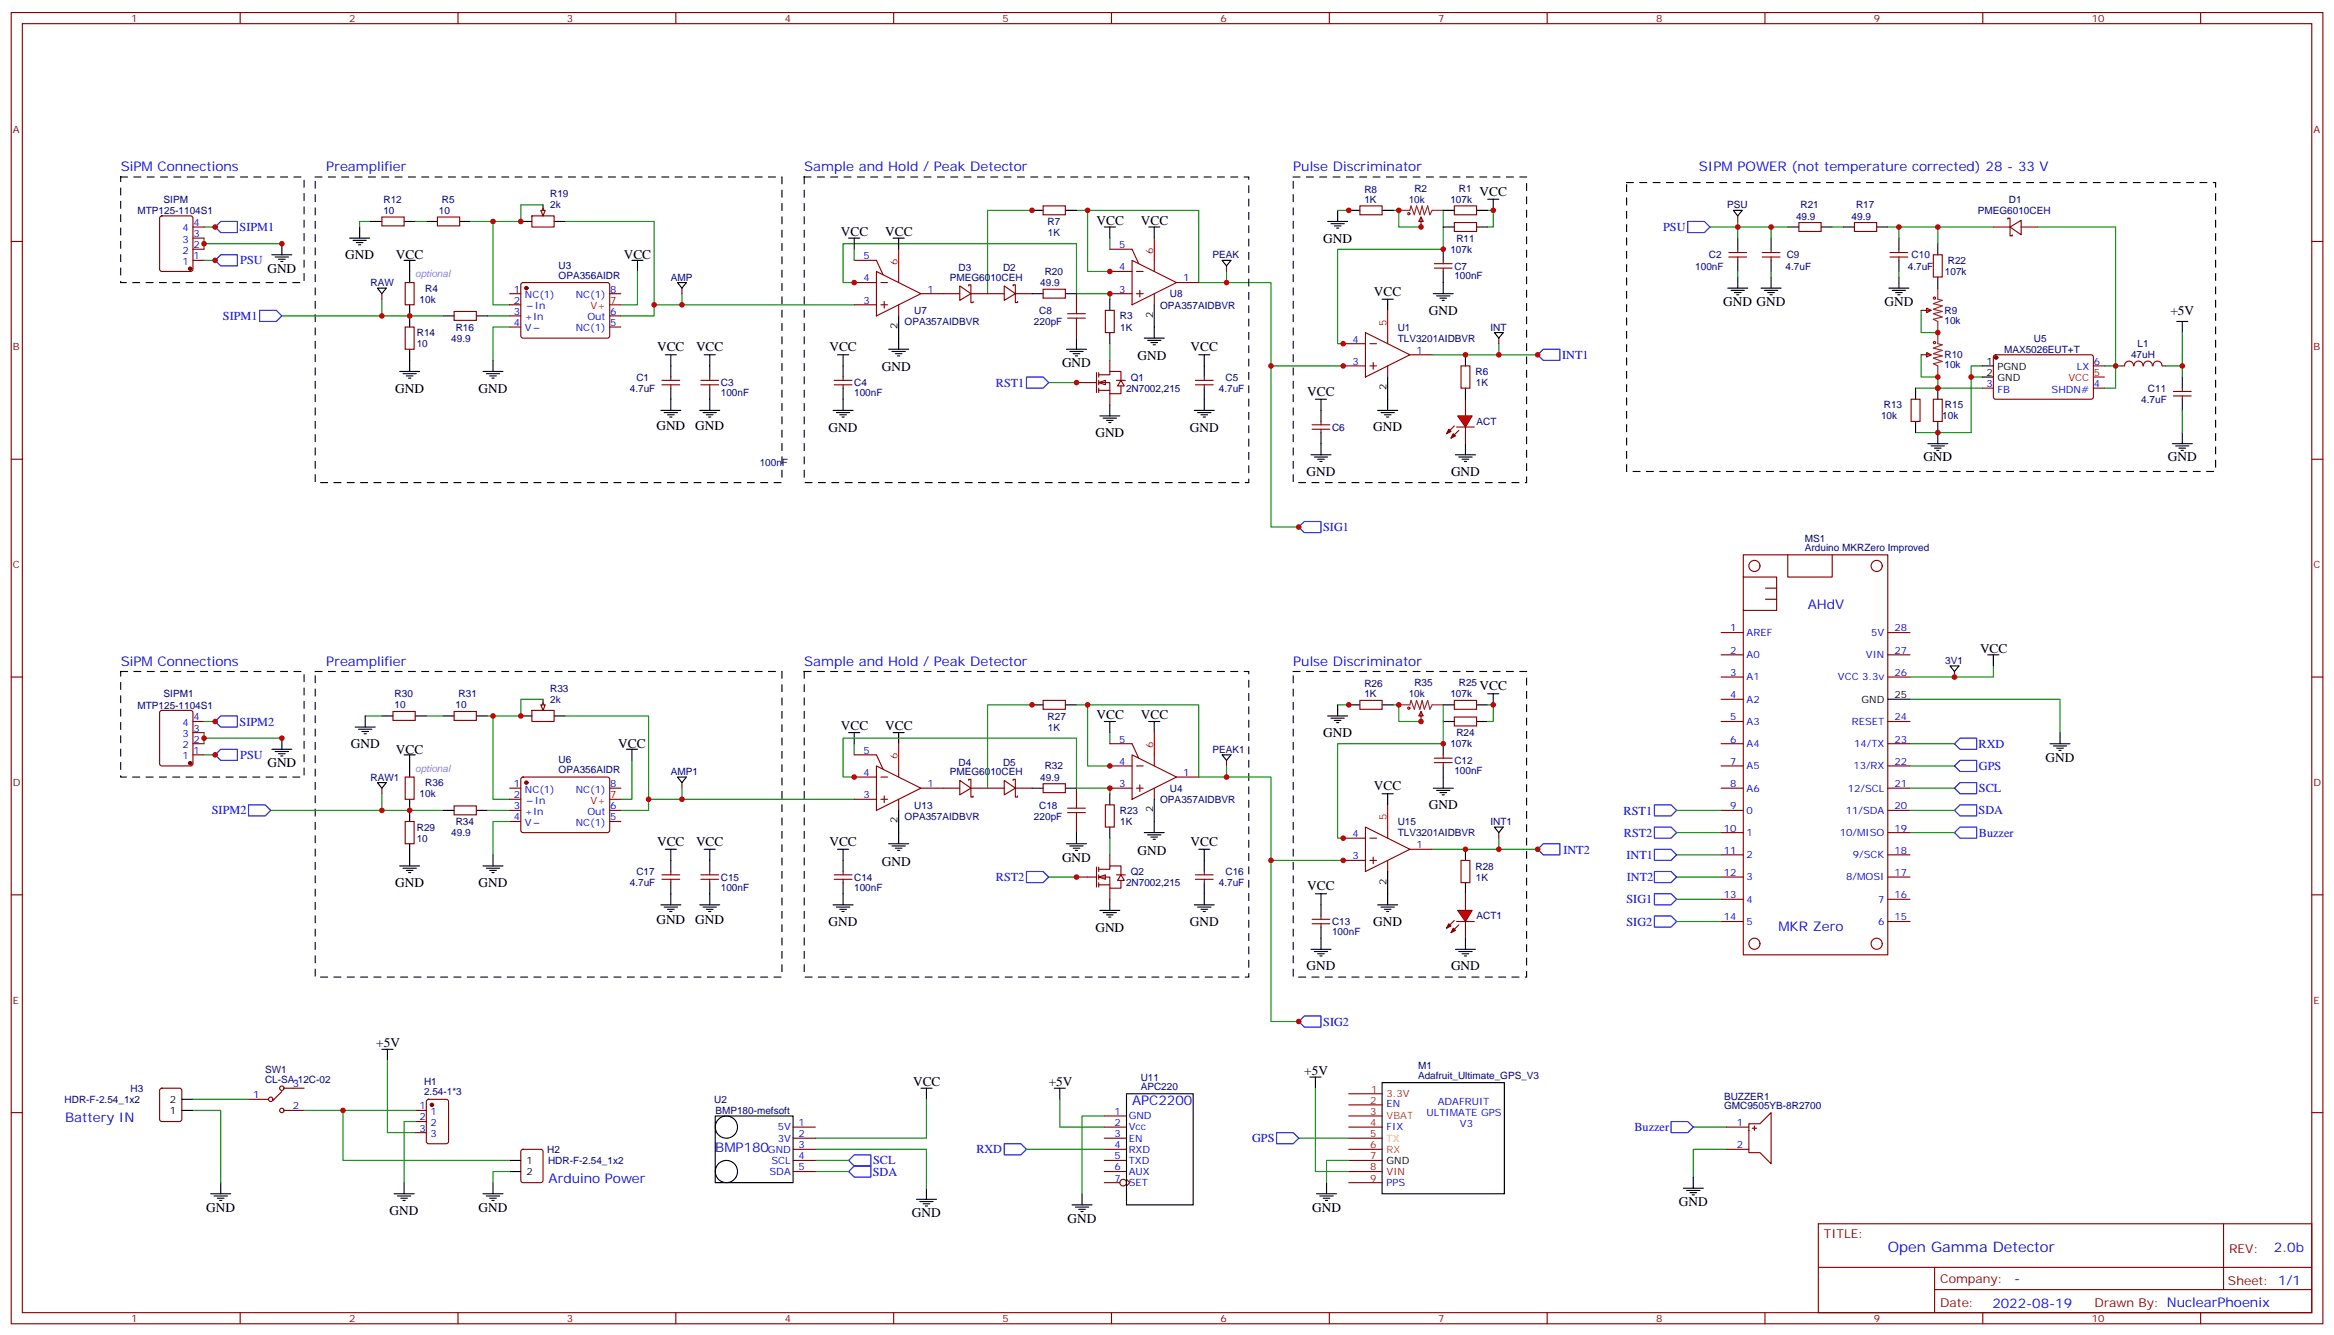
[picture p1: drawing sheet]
<svg xmlns="http://www.w3.org/2000/svg" width="741mm" height="424mm" viewBox="0 0 741 424" stroke-linecap="round" stroke-linejoin="round" font-family="sans-serif">
<defs><g id="words">
<text font-size="4.6" fill="#00f" x="599.3" y="397.5">Open Gamma Detector</text>
<g font-size="4.2" fill="#00f">
<text x="38.3" y="54.4">SiPM Connections</text>
<text x="103.6" y="54.4">Preamplifier</text>
<text x="255.3" y="54.4">Sample and Hold / Peak Detector</text>
<text x="410.5" y="54.4">Pulse Discriminator</text>
<text x="539.3" y="54.4">SIPM POWER (not temperature corrected) 28 - 33 V</text>
<text x="573.8" y="193.4">AHdV</text>
<text x="38.3" y="211.4">SiPM Connections</text>
<text x="103.6" y="211.4">Preamplifier</text>
<text x="255.3" y="211.4">Sample and Hold / Peak Detector</text>
<text x="410.5" y="211.4">Pulse Discriminator</text>
<text x="564.5" y="295.7">MKR Zero</text>
<text x="359.3" y="350.8">APC2200</text>
<text x="20.7" y="356.1">Battery IN</text>
<text x="227" y="365.6">BMP180</text>
<text x="174.1" y="375.5">Arduino Power</text>
<text x="721.8" y="397.3">2.0b</text>
<text x="639.4" y="407.3">-</text>
<text x="632.4" y="415.1">2022-08-19</text>
</g>
<g font-size="4.2">
<text x="469.6" y="62.2">VCC</text>
<text x="348.1" y="71.4">VCC</text>
<text x="362.2" y="71.4">VCC</text>
<text x="266.9" y="74.9">VCC</text>
<text x="281" y="74.9">VCC</text>
<text x="420" y="77">GND</text>
<text x="109.6" y="82.3">GND</text>
<text x="125.7" y="82.3">VCC</text>
<text x="198" y="82.3">VCC</text>
<text x="84.9" y="86.5">GND</text>
<text x="436.1" y="93.8">VCC</text>
<text x="453.5" y="99.9">GND</text>
<text x="547" y="97.1">GND GND</text>
<text x="598.2" y="97.1">GND</text>
<text x="688.9" y="100">+5V</text>
<text x="208.6" y="111.6">VCC</text>
<text x="220.9" y="111.6">VCC</text>
<text x="263.3" y="111.6">VCC</text>
<text x="377.9" y="111.5">VCC</text>
<text x="280" y="117.9">GND</text>
<text x="337.1" y="116.5">GND</text>
<text x="361.1" y="114.4">GND</text>
<text x="125.4" y="124.6">GND</text>
<text x="151.9" y="124.6">GND</text>
<text x="415" y="125.7">VCC</text>
<text x="208.4" y="136.4">GND</text>
<text x="220.7" y="136.4">GND</text>
<text x="263" y="137">GND</text>
<text x="377.7" y="137">GND</text>
<text x="435.9" y="137">GND</text>
<text x="347.7" y="138.7">GND</text>
<text x="610.5" y="146.5">GND</text>
<text x="688.1" y="146.5">GND</text>
<text x="414.7" y="151.1">GND</text>
<text x="460.6" y="151.1">GND</text>
<text x="628.5" y="207.2">VCC</text>
<text x="469.6" y="219.1">VCC</text>
<text x="266.9" y="231.9">VCC</text>
<text x="281" y="231.9">VCC</text>
<text x="348.1" y="228.4">VCC</text>
<text x="362.2" y="228.4">VCC</text>
<text x="420" y="234">GND</text>
<text x="111.3" y="237.5">GND</text>
<text x="125.7" y="239.3">VCC</text>
<text x="196.2" y="237.5">VCC</text>
<text x="84.9" y="243.5">GND</text>
<text x="649.3" y="241.8">GND</text>
<text x="436.1" y="250.8">VCC</text>
<text x="453.5" y="256.9">GND</text>
<text x="208.6" y="268.5">VCC</text>
<text x="220.9" y="268.6">VCC</text>
<text x="263.3" y="268.6">VCC</text>
<text x="377.9" y="268.4">VCC</text>
<text x="280" y="274.9">GND</text>
<text x="337.1" y="273.5">GND</text>
<text x="361.1" y="271.4">GND</text>
<text x="125.4" y="281.6">GND</text>
<text x="151.9" y="281.6">GND</text>
<text x="415" y="282.6">VCC</text>
<text x="208.4" y="293.3">GND</text>
<text x="220.7" y="293.4">GND</text>
<text x="263" y="294">GND</text>
<text x="377.7" y="294">GND</text>
<text x="435.9" y="294">GND</text>
<text x="347.7" y="295.7">GND</text>
<text x="414.7" y="308.1">GND</text>
<text x="460.6" y="308.1">GND</text>
<text x="119.5" y="332.4">+5V</text>
<text x="414" y="341.2">+5V</text>
<text x="289.8" y="344.8">VCC</text>
<text x="332.9" y="344.8">+5V</text>
<text x="532.9" y="382.9">GND</text>
<text x="65.5" y="384.6">GND</text>
<text x="123.7" y="385.7">GND</text>
<text x="151.9" y="384.6">GND</text>
<text x="289.5" y="386.4">GND</text>
<text x="338.9" y="388.2">GND</text>
<text x="416.5" y="384.6">GND</text>
</g>
<g font-size="3.9" fill="#00f">
<text x="76.1" y="73.3">SIPM1</text>
<text x="527.9" y="73.3">PSU</text>
<text x="76.3" y="84">PSU</text>
<text x="70.8" y="101.5">SIPM1</text>
<text x="495.9" y="113.9">INT1</text>
<text x="316.1" y="122.7">RST1</text>
<text x="420" y="168.7">SIG1</text>
<text x="76.1" y="230.5">SIPM2</text>
<text x="628.1" y="237.5">RXD</text>
<text x="76.3" y="240.9">PSU</text>
<text x="628.2" y="244.4">GPS</text>
<text x="628.2" y="251.5">SCL</text>
<text x="67.2" y="258.5">SIPM2</text>
<text x="515.4" y="258.6">RST1</text>
<text x="628.1" y="258.6">SDA</text>
<text x="515.5" y="265.7">RST2</text>
<text x="628.2" y="265.6">Buzzer</text>
<text x="496.2" y="271">INT2</text>
<text x="516.3" y="272.7">INT1</text>
<text x="316.1" y="279.7">RST2</text>
<text x="516.4" y="279.8">INT2</text>
<text x="516.3" y="286.8">SIG1</text>
<text x="516.3" y="293.8">SIG2</text>
<text x="420" y="325.7">SIG2</text>
<text x="518.8" y="359">Buzzer</text>
<text x="397.4" y="362.6">GPS</text>
<text x="277.1" y="369.7">SCL</text>
<text x="309.9" y="366.1">RXD</text>
<text x="277" y="373.2">SDA</text>
</g>
<g font-size="3.9" fill="#800">
<text x="578.9" y="393.1">TITLE:</text>
<text x="707.6" y="397.8">REV:</text>
<text x="615.9" y="407.3">Company:</text>
<text x="707.2" y="407.9">Sheet: 1/1</text>
<text x="615.9" y="415">Date:</text>
<text x="664.9" y="415.1">Drawn By: NuclearPhoenix</text>
</g>
<g font-size="3.2" fill="#800">
<text x="41.7" y="7">1</text>
<text x="110.8" y="7">2</text>
<text x="180" y="7">3</text>
<text x="249.1" y="7">4</text>
<text x="318.2" y="7">5</text>
<text x="387.4" y="7">6</text>
<text x="456.5" y="7">7</text>
<text x="525.7" y="7">8</text>
<text x="594.8" y="7">9</text>
<text x="664" y="7">10</text>
<text x="4.1" y="42.1">A</text>
<text x="734.3" y="42.1">A</text>
<text x="4.1" y="111.2">B</text>
<text x="734.3" y="111.2">B</text>
<text x="4.1" y="180.4">C</text>
<text x="734.3" y="180.4">C</text>
<text x="4.1" y="249.5">D</text>
<text x="734.3" y="249.5">D</text>
<text x="4.1" y="318.7">E</text>
<text x="734.3" y="318.7">E</text>
<text x="41.7" y="419.7">1</text>
<text x="110.8" y="419.7">2</text>
<text x="180" y="419.7">3</text>
<text x="249.1" y="419.7">4</text>
<text x="318.2" y="419.7">5</text>
<text x="387.4" y="419.7">6</text>
<text x="456.5" y="419.7">7</text>
<text x="525.7" y="419.7">8</text>
<text x="594.8" y="419.7">9</text>
<text x="664" y="419.7">10</text>
</g>
<g font-size="3.2" fill="#000080">
<text x="51.9" y="64.4">SIPM</text>
<text x="121.7" y="64.4">R12</text>
<text x="140.3" y="64.4">R5</text>
<text x="174.6" y="62.6">R19</text>
<text x="433.1" y="64.3">1K</text>
<text x="433.1" y="61.2">R8</text>
<text x="447.2" y="64.4">10k</text>
<text x="449" y="60.8">R2</text>
<text x="460.4" y="64.4">107k</text>
<text x="463.1" y="60.9">R1</text>
<text x="637.7" y="64.4">D1</text>
<text x="43.6" y="68">MTP125-1104S1</text>
<text x="121.7" y="67.9">10</text>
<text x="139.3" y="67.9">10</text>
<text x="174.7" y="66.1">2k</text>
<text x="332.5" y="71.5">R7</text>
<text x="548.2" y="66.2">PSU</text>
<text x="570.1" y="69.7">49.9</text>
<text x="571.5" y="66.2">R21</text>
<text x="587.7" y="69.7">49.9</text>
<text x="589.2" y="66.2">R17</text>
<text x="627.8" y="67.9">PMEG6010CEH</text>
<text x="332.6" y="75">1K</text>
<text x="462.3" y="76.7">R11</text>
<text x="384.8" y="82">PEAK</text>
<text x="460.4" y="80.3">107k</text>
<text x="542.4" y="82">C2</text>
<text x="567.1" y="82">C9</text>
<text x="606.8" y="82.1">C10</text>
<text x="618.3" y="83.8">R22</text>
<text x="177.3" y="88.5">OPA356AIDR</text>
<text x="177.3" y="85.3">U3</text>
<text x="212.9" y="89.1">AMP</text>
<text x="301.5" y="89.1">PMEG6010CEH</text>
<text x="304.3" y="86.1">D3</text>
<text x="318.4" y="86.1">D2</text>
<text x="331.6" y="87.3">R20</text>
<text x="461.6" y="88.7">100nF</text>
<text x="461.6" y="85.6">C7</text>
<text x="538.1" y="85.6">100nF</text>
<text x="566.8" y="85.6">4.7uF</text>
<text x="605.6" y="85.6">4.7uF</text>
<text x="617.4" y="87.3">107k</text>
<text x="117.6" y="90.9">RAW</text>
<text x="135" y="92.6">R4</text>
<text x="330.2" y="90.8">49.9</text>
<text x="371.3" y="94.4">U8</text>
<text x="133.2" y="96.1">10k</text>
<text x="290.2" y="99.7">U7</text>
<text x="329.9" y="99.7">C8</text>
<text x="355.5" y="101.4">R3</text>
<text x="368.3" y="97.9">OPA357AIDBVR</text>
<text x="617.2" y="99.7">R9</text>
<text x="132.3" y="106.8">R14</text>
<text x="144.7" y="105">R16</text>
<text x="287.1" y="103.2">OPA357AIDBVR</text>
<text x="328.2" y="103.2">220pF</text>
<text x="355.6" y="104.9">1K</text>
<text x="443.7" y="105">U1</text>
<text x="473.1" y="105">INT</text>
<text x="617.2" y="102.9">10k</text>
<text x="132.3" y="110.3">10</text>
<text x="143.2" y="108.5">49.9</text>
<text x="443.7" y="108.5">TLV3201AIDBVR</text>
<text x="617.2" y="113.8">R10</text>
<text x="636.1" y="112">MAX5026EUT+T</text>
<text x="645.6" y="108.5">U5</text>
<text x="676.4" y="113.8">47uH</text>
<text x="678.5" y="110.2">L1</text>
<text x="468.4" y="119.1">R6</text>
<text x="617.2" y="117">10k</text>
<text x="199.9" y="124.3">4.7uF</text>
<text x="202" y="120.8">C1</text>
<text x="228.8" y="125.8">100nF</text>
<text x="228.8" y="122.6">C3</text>
<text x="271.1" y="125.8">100nF</text>
<text x="271.1" y="122.6">C4</text>
<text x="357.4" y="124.4">2N7002,215</text>
<text x="358.9" y="120.8">Q1</text>
<text x="386.9" y="124.3">4.7uF</text>
<text x="389" y="120.8">C5</text>
<text x="468.5" y="122.6">1K</text>
<text x="681.8" y="124.3">C11</text>
<text x="598" y="129.6">R13</text>
<text x="617.4" y="129.6">R15</text>
<text x="679.7" y="127.9">4.7uF</text>
<text x="422.8" y="136.7">C6</text>
<text x="468.7" y="134.9">ACT</text>
<text x="597.1" y="133.2">10k</text>
<text x="616.5" y="133.2">10k</text>
<text x="241.2" y="147.9">100nF</text>
<text x="572.9" y="172.1">MS1</text>
<text x="572.9" y="175.1">Arduino MKRZero Improved</text>
<text x="617.5" y="210.8">3V1</text>
<text x="51.9" y="221.4">SIPM1</text>
<text x="125.3" y="221.4">R30</text>
<text x="145.6" y="221.4">R31</text>
<text x="174.6" y="219.6">R33</text>
<text x="433.1" y="221.3">1K</text>
<text x="433.1" y="218.2">R26</text>
<text x="447.2" y="221.4">10k</text>
<text x="449" y="217.8">R35</text>
<text x="460.4" y="221.4">107k</text>
<text x="463.1" y="217.9">R25</text>
<text x="43.6" y="224.9">MTP125-1104S1</text>
<text x="125.2" y="224.9">10</text>
<text x="144.6" y="224.9">10</text>
<text x="174.7" y="223.1">2k</text>
<text x="332.5" y="228.5">R27</text>
<text x="332.6" y="232">1K</text>
<text x="462.3" y="233.7">R24</text>
<text x="384.8" y="239">PEAK1</text>
<text x="460.4" y="237.3">107k</text>
<text x="177.3" y="245.5">OPA356AIDR</text>
<text x="177.3" y="242.3">U6</text>
<text x="304.3" y="243.1">D4</text>
<text x="318.4" y="243.1">D5</text>
<text x="331.6" y="244.3">R32</text>
<text x="461.6" y="245.7">100nF</text>
<text x="461.6" y="242.6">C12</text>
<text x="117.6" y="247.9">RAW1</text>
<text x="135" y="249.6">R36</text>
<text x="212.9" y="246.1">AMP1</text>
<text x="301.5" y="246.1">PMEG6010CEH</text>
<text x="330.2" y="247.8">49.9</text>
<text x="371.3" y="251.4">U4</text>
<text x="133.2" y="253.1">10k</text>
<text x="290.2" y="256.7">U13</text>
<text x="329.9" y="256.7">C18</text>
<text x="368.3" y="254.9">OPA357AIDBVR</text>
<text x="132.3" y="263.7">R29</text>
<text x="144.7" y="262">R34</text>
<text x="287.1" y="260.2">OPA357AIDBVR</text>
<text x="328.2" y="260.2">220pF</text>
<text x="355.5" y="258.4">R23</text>
<text x="355.6" y="261.9">1K</text>
<text x="443.7" y="262">U15</text>
<text x="473.1" y="262">INT1</text>
<text x="132.3" y="267.3">10</text>
<text x="143.2" y="265.5">49.9</text>
<text x="443.7" y="265.5">TLV3201AIDBVR</text>
<text x="199.9" y="281.3">4.7uF</text>
<text x="202" y="277.8">C17</text>
<text x="228.8" y="279.6">C15</text>
<text x="271.1" y="279.6">C14</text>
<text x="357.4" y="281.4">2N7002,215</text>
<text x="358.9" y="277.8">Q2</text>
<text x="386.9" y="281.3">4.7uF</text>
<text x="389" y="277.8">C16</text>
<text x="468.4" y="276.1">R28</text>
<text x="468.5" y="279.6">1K</text>
<text x="228.8" y="282.7">100nF</text>
<text x="271.1" y="282.7">100nF</text>
<text x="422.8" y="293.7">C13</text>
<text x="468.7" y="291.9">ACT1</text>
<text x="422.8" y="296.9">100nF</text>
<text x="84.1" y="340.5">SW1</text>
<text x="450.1" y="339.4">M1</text>
<text x="41.4" y="346.7">H3</text>
<text x="84.1" y="343.7">CL-SA-12C-02</text>
<text x="134.6" y="347.7">2.54-1*3</text>
<text x="134.6" y="344.5">H1</text>
<text x="362.1" y="346.2">APC220</text>
<text x="362.1" y="343.1">U11</text>
<text x="450.1" y="342.4">Adafruit_Ultimate_GPS_V3</text>
<text x="20.5" y="350.3">HDR-F-2.54_1x2</text>
<text x="226.7" y="350.1">U2</text>
<text x="227.1" y="353.7">BMP180-mefsoft</text>
<text x="547.3" y="352.2">GMC9505YB-8R2700</text>
<text x="547.3" y="349.2">BUZZER1</text>
<text x="173.7" y="366.1">H2</text>
<text x="174" y="369.7">HDR-F-2.54_1x2</text>
</g>
<g font-size="3.2" fill="#00f">
<text x="61.4" y="71.7">4</text>
<text x="57.9" y="77">3</text>
<text x="57.9" y="73.5">4</text>
<text x="61.4" y="75.2">3</text>
<text x="57.9" y="80.5">2</text>
<text x="61.4" y="82.3">1</text>
<text x="61.4" y="78.8">2</text>
<text x="274.1" y="82.3">5</text>
<text x="355.2" y="78.8">5</text>
<text x="57.9" y="84.1">1</text>
<text x="274.1" y="89.4">4</text>
<text x="355.2" y="85.8">4</text>
<text x="375.6" y="89.4">1</text>
<text x="163.1" y="92.9">1</text>
<text x="166.6" y="94.7">NC(1)</text>
<text x="182.7" y="94.7">NC(1)</text>
<text x="193.7" y="92.9">8</text>
<text x="294.4" y="92.9">1</text>
<text x="355.2" y="92.9">3</text>
<text x="163.1" y="96.4">2</text>
<text x="163.1" y="99.9">3</text>
<text x="166.6" y="101.7">+In</text>
<text x="169.8" y="98.2">In</text>
<text x="186.5" y="101.7">Out</text>
<text x="193.7" y="99.9">6</text>
<text x="274.1" y="96.4">3</text>
<text x="163.1" y="103.5">4</text>
<text x="166.6" y="105.2">V</text>
<text x="182.7" y="105.2">NC(1)</text>
<text x="193.7" y="103.5">5</text>
<text x="429.3" y="108.8">4</text>
<text x="449.7" y="112.3">1</text>
<text x="429.3" y="115.8">3</text>
<text x="659.2" y="117.6">LX</text>
<text x="664.7" y="115.8">6</text>
<text x="630.5" y="122.9">3</text>
<text x="634" y="124.6">FB</text>
<text x="651.2" y="124.6">SHDN#</text>
<text x="664.7" y="122.9">4</text>
<text x="549.2" y="200.5">1</text>
<text x="554.4" y="201.9">AREF</text>
<text x="594" y="201.9">5V</text>
<text x="601.3" y="200.5">28</text>
<text x="549.2" y="207.5">2</text>
<text x="554.4" y="209">A0</text>
<text x="592.3" y="209">VIN</text>
<text x="601.3" y="207.5">27</text>
<text x="549.2" y="214.6">3</text>
<text x="601.3" y="214.6">26</text>
<text x="549.2" y="221.7">4</text>
<text x="554.4" y="216">A1</text>
<text x="583.4" y="216">VCC 3.3v</text>
<text x="554.4" y="223.1">A2</text>
<text x="57.9" y="234">3</text>
<text x="57.9" y="230.5">4</text>
<text x="61.4" y="232.2">3</text>
<text x="61.4" y="228.7">4</text>
<text x="549.2" y="228.7">5</text>
<text x="554.4" y="230.1">A3</text>
<text x="587.8" y="230.1">RESET</text>
<text x="601.3" y="228.7">24</text>
<text x="57.9" y="237.5">2</text>
<text x="61.4" y="239.3">1</text>
<text x="61.4" y="235.8">2</text>
<text x="274.1" y="239.3">5</text>
<text x="355.2" y="235.8">5</text>
<text x="549.2" y="235.8">6</text>
<text x="554.4" y="237.2">A4</text>
<text x="588.6" y="237.2">14/TX</text>
<text x="601.3" y="235.8">23</text>
<text x="57.9" y="241.1">1</text>
<text x="355.2" y="242.8">4</text>
<text x="549.2" y="242.8">7</text>
<text x="554.4" y="244.2">A5</text>
<text x="588.3" y="244.2">13/RX</text>
<text x="601.3" y="242.8">22</text>
<text x="163.1" y="249.9">1</text>
<text x="166.6" y="251.6">NC(1)</text>
<text x="182.7" y="251.6">NC(1)</text>
<text x="193.7" y="249.9">8</text>
<text x="274.1" y="246.3">4</text>
<text x="294.4" y="249.9">1</text>
<text x="355.2" y="249.9">3</text>
<text x="375.6" y="246.3">1</text>
<text x="549.2" y="249.9">8</text>
<text x="554.4" y="251.3">A6</text>
<text x="586.5" y="251.3">12/SCL</text>
<text x="601.3" y="249.9">21</text>
<text x="163.1" y="253.4">2</text>
<text x="163.1" y="256.9">3</text>
<text x="169.8" y="255.2">In</text>
<text x="193.7" y="256.9">6</text>
<text x="274.1" y="253.4">3</text>
<text x="549.2" y="256.9">9</text>
<text x="601.3" y="256.9">20</text>
<text x="163.1" y="260.5">4</text>
<text x="166.6" y="258.7">+In</text>
<text x="166.6" y="262.2">V</text>
<text x="182.7" y="262.2">NC(1)</text>
<text x="186.5" y="258.7">Out</text>
<text x="193.7" y="260.5">5</text>
<text x="547.2" y="264">10</text>
<text x="554.4" y="258.3">0</text>
<text x="585.9" y="258.3">11/SDA</text>
<text x="601.3" y="264">19</text>
<text x="429.3" y="265.7">4</text>
<text x="449.7" y="269.3">1</text>
<text x="554.4" y="265.4">1</text>
<text x="584" y="265.4">10/MISO</text>
<text x="429.3" y="272.8">3</text>
<text x="547.2" y="271">11</text>
<text x="554.4" y="272.5">2</text>
<text x="588.1" y="272.5">9/SCK</text>
<text x="601.3" y="271">18</text>
<text x="547.2" y="278.1">12</text>
<text x="554.4" y="279.5">3</text>
<text x="586" y="279.5">8/MOSI</text>
<text x="601.3" y="278.1">17</text>
<text x="547.2" y="285.2">13</text>
<text x="554.4" y="286.6">4</text>
<text x="596.2" y="286.6">7</text>
<text x="601.3" y="285.2">16</text>
<text x="547.2" y="292.2">14</text>
<text x="554.4" y="293.6">5</text>
<text x="596.2" y="293.6">6</text>
<text x="601.3" y="292.2">15</text>
<text x="93" y="345.1">3</text>
<text x="80.4" y="348.7">1</text>
<text x="93" y="352.2">2</text>
<text x="133.1" y="352.2">1</text>
<text x="136.6" y="353.9">1</text>
<text x="353.8" y="353.9">1</text>
<text x="440.1" y="351.5">EN</text>
<text x="456.4" y="350.8">ADAFRUIT</text>
<text x="133.1" y="355.7">2</text>
<text x="133.1" y="359.2">3</text>
<text x="136.6" y="357.5">2</text>
<text x="246.9" y="358.9">5V</text>
<text x="253.5" y="357.5">1</text>
<text x="353.8" y="357.5">2</text>
<text x="358.3" y="358.9">Vcc</text>
<text x="358.3" y="355.4">GND</text>
<text x="440.1" y="358.9">FIX</text>
<text x="452.8" y="354.3">ULTIMATE GPS</text>
<text x="463.4" y="357.8">V3</text>
<text x="551.3" y="357.5">1</text>
<text x="136.6" y="361">3</text>
<text x="243.8" y="365.9">GND</text>
<text x="246.9" y="362.4">3V</text>
<text x="253.5" y="361">2</text>
<text x="253.5" y="364.5">3</text>
<text x="353.8" y="364.5">4</text>
<text x="353.8" y="361">3</text>
<text x="358.3" y="365.9">RXD</text>
<text x="358.3" y="362.4">EN</text>
<text x="551.3" y="364.5">2</text>
<text x="244.9" y="369.5">SCL</text>
<text x="253.5" y="368.1">4</text>
<text x="253.5" y="371.6">5</text>
<text x="353.8" y="371.6">6</text>
<text x="353.8" y="368.1">5</text>
<text x="358.3" y="369.5">TXD</text>
<text x="244.3" y="373">SDA</text>
<text x="353.8" y="375.1">7</text>
<text x="358.3" y="376.5">SET</text>
<text x="358.3" y="373">AUX</text>
<text x="440.1" y="376.5">PPS</text>
</g>
<g font-size="3.2" fill="#f00">
<text x="366" y="80.5" transform="rotate(-90 366 80.5)">6</text>
<text x="284.9" y="84.1" transform="rotate(-90 284.9 84.1)">6</text>
<text x="187.5" y="98.2">V+</text>
<text x="193.7" y="96.4">7</text>
<text x="440.1" y="103.5" transform="rotate(-90 440.1 103.5)">5</text>
<text x="664.7" y="119.3">5</text>
<text x="656.6" y="121.1">VCC</text>
<text x="366" y="237.5" transform="rotate(-90 366 237.5)">6</text>
<text x="284.9" y="241.1" transform="rotate(-90 284.9 241.1)">6</text>
<text x="187.5" y="255.2">V+</text>
<text x="193.7" y="253.4">7</text>
<text x="440.1" y="260.5" transform="rotate(-90 440.1 260.5)">5</text>
<text x="440.1" y="373">VIN</text>
</g>
<g font-size="3.2" fill="#f0f">
<text x="131.8" y="87.9">optional</text>
<text x="131.8" y="244.9">optional</text>
</g>
<g font-size="3.2">
<text x="366" y="100.9" transform="rotate(-90 366 100.9)">2</text>
<text x="284.9" y="104.4" transform="rotate(-90 284.9 104.4)">2</text>
<text x="630.5" y="115.8">1</text>
<text x="630.5" y="119.3">2</text>
<text x="634" y="117.6">PGND</text>
<text x="440.1" y="123.8" transform="rotate(-90 440.1 123.8)">2</text>
<text x="634" y="121.1">GND</text>
<text x="601.3" y="221.7">25</text>
<text x="590.9" y="223.1">GND</text>
<text x="366" y="257.9" transform="rotate(-90 366 257.9)">2</text>
<text x="284.9" y="261.4" transform="rotate(-90 284.9 261.4)">2</text>
<text x="440.1" y="280.8" transform="rotate(-90 440.1 280.8)">2</text>
<text x="53.9" y="353.6">1</text>
<text x="53.9" y="350.1">2</text>
<text x="167.1" y="369.5">1</text>
<text x="440.1" y="369.5">GND</text>
<text x="167.1" y="373">2</text>
</g>
<g font-size="3.2" fill="#930">
<text x="435.3" y="346.9">1</text>
<text x="434.9" y="350.4">2</text>
<text x="434.9" y="353.9">3</text>
<text x="434.9" y="357.5">4</text>
<text x="434.9" y="361">5</text>
<text x="434.9" y="364.5">6</text>
<text x="434.9" y="368.1">7</text>
<text x="434.9" y="371.6">8</text>
<text x="434.9" y="375.1">9</text>
</g>
<text font-size="3.2" fill="#c30" x="440.1" y="348.3">3.3V</text>
<text font-size="3.2" fill="#c60" x="440.1" y="355.4">VBAT</text>
<text font-size="3.2" fill="#fc0" x="440.1" y="362.4">TX</text>
<text font-size="3.2" fill="#f60" x="440.1" y="365.9">RX</text>
</g></defs>
<g fill="none" stroke="#870000" stroke-width=".35">
<path d="M3.6 4h733.7v416.3h-733.7zM7.1 7.5h726.7v409.2h-726.7zM76.2 4v3.5M145.4 4v3.5M214.5 4v3.5M283.7 4v3.5M352.8 4v3.5M422 4v3.5M491.1 4v3.5M560.2 4v3.5M629.4 4v3.5M698.5 4v3.5"/>
<path d="M3.6 76.7h3.5M551.6 68.5v1.8M733.8 76.7h3.5M121.2 93.2v1.8M216.5 91.5v1.7M299.4 93.2h5.3M304.7 90.8l3.5 2.4-3.5 2.2zM307.5 90.8v-.4h.7v5.7h.7v-.4M308.2 93.2h10.6M318.8 90.8l3.5 2.4-3.5 2.2zM321.6 90.8v-.4h.7v5.7h.7v-.4M322.3 93.2h5.3"/>
<path d="M389.3 84.4v1.8M426.4 109.1h7M426.4 116.2h7M433.4 105.6l14.1 7-14.1 7.1zM434.8 109.1h2.2M434.8 116.2h2.2M435.9 115.1v2.1M440.5 105.6v3.5M440.5 116.2v3.5M447.5 112.6h7.1M475.8 107.4v1.7M633 112.8l.4-.2 30.7 .1 .4 .6-.1 13-.6 .5-30.6-.1-.5-.7v-12.7z"/>
<path d="M664.5 116.2h3.5M629.2 123.2h3.5M664.5 123.2h3.5M3.6 145.8h3.5M733.8 145.8h3.5M3.6 214.9h3.5M733.8 214.9h3.5M3.6 284.1h3.5M733.8 284.1h3.5M3.6 353.2h3.5M733.8 353.2h3.5M577.2 388.5h156.6v28.2h-156.6z"/>
<path d="M705.8 388.5v20.9M76.2 416.7v3.6M145.4 416.7v3.6M214.5 416.7v3.6M283.7 416.7v3.6M352.8 416.7v3.6M422 416.7v3.6M491.1 416.7v3.6M560.2 416.7v3.6M577.2 402.4h156.5M614.1 409.4h119.6M614.1 402.4v14.1"/>
<path d="M629.4 416.7v3.6M698.5 416.7v3.6"/>
</g>
<path d="M38.3 56.2h58.2v33.5h-58.2zM100 56.2h148.2v97h-148.2zM255.3 56.2h141.1v97h-141.1zM410.5 56.2h74.1v97h-74.1zM516.3 58h187v91.7h-187z" fill="none" stroke="#000" stroke-width=".35" stroke-dasharray="2.1 2.1"/>
<g fill="none" stroke="#000" stroke-width=".35">
<path d="M89.5 77.4v3.5M421.4 70.3h6.4M422.5 71h4.2M423.5 71.7h2.2M424.3 72.4h.7M424.6 66.8v3.5M472.2 63.3h3.6M474 63.3v3.5M550.2 66.8h2.8l-1.4 1.7zM86.3 80.9h6.3M87.3 81.6h4.3M88.4 82.3h2.1"/>
<path d="M89.1 83h.7M119.8 91.5h2.8l-1.4 1.7zM128.3 82.7h3.5M130 82.7v3.5M200.6 82.7h3.5M202.4 82.7v3.5M215.1 89.7h2.8l-1.4 1.8zM387.9 82.7h2.8l-1.4 1.7zM438.7 95h3.5M440.5 95v3.5M559 91.5h6.4M560.1 92.2h4.2"/>
<path d="M561.1 92.9h2.1M561.8 93.6h.7M562.2 87.9v3.6M599.6 91.5h6.3M600.6 92.2h4.3M601.7 92.9h2.1M602.4 93.6h.7M602.8 87.9v3.6M126.9 117.9h6.3M127.9 118.6h4.3M129 119.3h2.1M130 114.4v3.5"/>
<path d="M153.3 117.9h6.4M154.4 118.6h4.2M155.4 119.3h2.2M156.5 114.4v3.5M211.2 112.6h3.5M212.9 112.6v3.6M223.5 112.6h3.5M225.3 112.6v3.6M265.9 112.6h3.5M267.6 112.6v3.6M282.1 110.9h6.3M283.1 111.6h4.3"/>
<path d="M284.2 112.3h2.1M284.9 113h.7M285.3 107.4v3.5M338.5 110.9h6.4M339.6 111.6h4.2M340.6 112.3h2.2M341.3 113h.8M341.7 107.4v3.5M380.5 112.6h3.5M382.3 112.6v3.6M440.5 119.7v10.6M474.3 105.6h2.9l-1.4 1.8z"/>
<path d="M629.2 116.2h3.5M629.2 119.7h3.5M129.7 120.1h.7M156.1 120.1h.7M209.8 130.3h6.3M210.8 131h4.3M211.9 131.7h2.1M212.6 132.4h.7M212.9 126.8v3.5M222.1 130.3h6.4M223.2 131h4.2M224.2 131.7h2.1"/>
<path d="M224.9 132.4h.7M225.3 126.8v3.5M264.4 130.3h6.4M265.5 131h4.2M266.6 131.7h2.1M267.3 132.4h.7M267.6 126.8v3.5M349.1 132h6.4M350.2 132.8h4.2M351.2 133.5h2.1M351.9 134.2h.7M352.3 128.5v3.5"/>
<path d="M379.1 130.3h6.3M380.2 131h4.2M381.2 131.7h2.1M381.9 132.4h.7M382.3 126.8v3.5M417.5 126.8h3.6M419.3 126.8v3.5M437.3 130.3h6.4M438.4 131h4.2M439.4 131.7h2.1M440.1 132.4h.7M615.1 137.3v3.6"/>
<path d="M692.7 137.3v3.6M416.1 144.4h6.4M417.2 145.1h4.2M418.3 145.8h2.1M419 146.5h.7M419.3 140.9v3.5M462 144.4h6.3M463.1 145.1h4.2M464.1 145.8h2.1M464.8 146.5h.7M465.2 140.9v3.5M611.9 140.9h6.4"/>
<path d="M613 141.6h4.2M614 142.3h2.2M614.8 143h.7M689.5 140.9h6.4M690.6 141.6h4.2M691.7 142.3h2.1M692.4 143h.7"/>
</g>
<g fill="none" stroke="#008700" stroke-width=".35">
<path d="M64.8 72.1h3.5M64.8 75.6v3.5M64.8 77.4h24.7M327.6 66.8h-14.1v26.4M341.7 66.8h38.8v22.9h8.8M424.6 66.8h3.5M442.2 66.8h1.8v5.3h7.1M458.1 66.8v12.3h-33.5v30h1.8M472.2 66.8h1.8v5.3h-1.8M64.8 82.7h3.5M271.1 89.7h-3.5v-12.3h74.1v15.8h10.6v1.8M271.1 96.8h-63.5v3.5h-10.5"/>
<path d="M389.3 86.2v3.5h14.1v77.6h8.9M609.8 98.5v7.1h5.3M154.7 100.3h7.1M352.3 109.1v5.3M475.8 109.1v3.5h-21.2M609.8 112.6v7.1h5.3v3.5M625.7 119.7h3.5M629.2 116.2h-3.5v21.1h-17.7M332.9 121.5h8.8M608 123.2h21.2"/>
</g>
<path d="M70.1 70.3h5.3v3.5h-5.3l-1.8-1.7zM535.7 70.3h5.3l1.8 1.8-1.8 1.7h-5.3zM68.3 82.7l1.8-1.8h5.3v3.5h-5.3zM82.4 98.5h5.3l1.8 1.8-1.8 1.8h-5.3zM325.8 119.7h5.3l1.8 1.8-1.8 1.7h-5.3zM488.1 112.6l1.8-1.7h5.3v3.5h-5.3zM412.3 167.3l1.7-1.7h5.3v3.5h-5.3zM525.1 290.8h5.3l1.8 1.8-1.8 1.7h-5.3z" fill="none" stroke="#00f" stroke-width=".35"/>
<path d="M440.5 98.5v7.1M664.5 119.7h3.5" fill="none" stroke="#f00" stroke-width=".35"/>
<circle cx="633.6" cy="113.5" r=".53" fill="#870000" stroke="#870000" stroke-width=".35"/>
<g fill="#fff" stroke="#870000" stroke-width=".35">
<path d="M348.8 121.5l2.1-.7v1.4z"/>
<path d="M355.8 120.8l1.1 1.7h-2.1z"/>
</g>
<g fill="none" stroke="#870000" stroke-width=".35">
<path d="M168.8 68.5h7.1v3.6h-7.1zM172.4 66.1v1.7M451.1 68.9l.7 1.4h-1.4zM451.1 68.9v3.2M571 70.7h7.1v2.8h-7.1zM588.6 70.7h7.1v2.8h-7.1zM128.6 89.7h2.8v7.1h-2.8zM144.1 98.9h7.1v2.8h-7.1zM609.8 98.5h3.2M611.6 97.8l1.4 .7-1.4 .7zM348.1 118.3v6.3M348.8 119h3.5v-1.1h3.5v2.9"/>
<path d="M348.8 118.3v1.4M352.3 114.4v3.5M609.8 112.6h3.2M611.6 111.9l1.4 .7-1.4 .7zM341.7 121.5h6.4M348.8 121.5h3.5v3.5h3.5v-2.5M348.8 123.9h3.5M348.8 120.8v1.4M348.8 123.2v1.4M352.3 125v3.5M354.4 120.8h2.8M606.6 126.8h2.9v7h-2.9z"/>
<path d="M613.7 126.8h2.8v7h-2.8z"/>
</g>
<g fill="none" stroke="#000" stroke-width=".35">
<path d="M111 75.6h6.3M112 76.3h4.3M113.1 77h2.1M113.8 77.7h.7M114.2 72.1v3.5M165.3 70.3h3.5M172.4 65v3.5M175.9 70.3h3.5M567.5 72.1h3.5M578.1 72.1h3.5M585.1 72.1h3.5M595.7 72.1h3.5"/>
<path d="M130 86.2v3.5M130 96.8v3.5M140.6 100.3h3.5M151.2 100.3h3.5M608 123.2v3.6M608 133.8v3.5M615.1 123.2v3.6M615.1 133.8v3.5"/>
</g>
<path d="M444 66.8h3.5l.4-1.4 1 2.8 .8-2.8 1 2.8 .7-2.8 .7 2.8 1.1-2.8 .7 2.8 .7-1.4h3.5M615.1 91.5v3.5l1.4 .4-2.8 1 2.8 .7-2.8 1.1 2.8 .7-2.8 .7 2.8 1-2.8 .8 1.4 .7v7l1.4 .4-2.8 1 2.8 .7-2.8 1.1 2.8 .7-2.8 .7 2.8 1.1-2.8 .7 1.4 .7v3.5" fill="none" stroke="#8c2424" stroke-width=".35"/>
<g fill="none" stroke="#a10000" stroke-width=".35">
<circle cx="447.2" cy="67.8" r=".35"/>
<circle cx="614" cy="94.7" r=".35"/>
<circle cx="614" cy="108.8" r=".35"/>
</g>
<path d="M117.7 70.3h-3.5v1.8" fill="none" stroke="#008700" stroke-width=".35"/>
<path d="M171.7 66.8h1.4l-.7 1.7z" fill="#f0f0f0" stroke="#870000" stroke-width=".35"/>
<g fill="none" stroke="#000" stroke-width=".35">
<path d="M117.7 70.3h3.5M128.3 70.3h3.5M135.3 70.3h3.6M145.9 70.3h3.5M269.4 75.6h3.5M271.1 75.6v3.5M283.5 75.6h3.5M285.3 75.6v3.5M350.5 72.1h3.5M352.3 72.1v3.5M364.6 72.1h3.6M366.4 72.1v3.5"/>
<path d="M327.6 93.2h3.5M338.2 93.2h3.5M366.4 96.8v10.6M454.9 93.2h6.4M456 93.9h4.2M457.1 94.7h2.1M457.8 95.4h.7M458.1 89.7v3.5M548.4 91.5h6.4M549.5 92.2h4.2M550.5 92.9h2.2M551.3 93.6h.7"/>
<path d="M551.6 87.9v3.6M130 100.3v3.5M130 110.9v3.5M285.3 100.3v7.1M363.2 107.4h6.4M364.3 108.1h4.2M365.3 108.8h2.2M366 109.5h.7M691 102.1h3.5M692.7 102.1v3.5"/>
</g>
<g fill="none" stroke="#870000" stroke-width=".35">
<path d="M121.2 68.9h7.1v2.8h-7.1zM138.9 68.9h7v2.8h-7zM352.3 79.1h7l2.2 4.6M632.7 72.1h5.3M637.3 69.6v-.3h.7v5.6h.7v-.4M638 72.1l3.6-2.1v4.5zM641.6 72.1h5.3M271.1 89.7h7.1M271.1 96.8h7.1M271.1 82.7h7.1l2.1 4.5M278.2 86.2l14.1 7-14.1 7.1zM279.6 89.7h2.1"/>
<path d="M279.6 96.8h2.1M280.7 95.7v2.1M285.3 86.2v3.5M285.3 96.8v3.5M292.3 93.2h7.1M331.1 91.8h7.1v2.9h-7.1zM341.7 93.2v3.6M352.3 93.2h7M352.3 86.2h7M359.3 82.7l14.2 7-14.2 7.1zM360.8 93.2h2.1M360.8 86.2h2.1"/>
<path d="M361.8 92.2v2.1M366.4 82.7v3.5M366.4 93.2v3.6M373.5 89.7h7M128.6 103.8h2.8v7.1h-2.8zM341.7 103.8v3.6"/>
</g>
<path d="M285.3 79.1v7.1M366.4 75.6v7.1" fill="none" stroke="#f00" stroke-width=".35"/>
<path d="M271.1 79.1v3.6M345.2 66.8v19.4h7.1M352.3 75.6v3.5" fill="none" stroke="#008700" stroke-width=".35"/>
<path d="M525.1 262.6h5.3l1.8 1.7-1.8 1.8h-5.3zM525.1 269.6h5.3l1.8 1.8-1.8 1.8h-5.3z" fill="none" stroke="#00f" stroke-width=".35"/>
<path d="M338.9 99.6h5.6M341.7 96.8v2.8M338.9 101h5.6M341.7 101v2.8" fill="none" stroke="#a10000" stroke-width=".35"/>
<path d="M462.7 132h4.6l-2.1 3.6z" fill="#f60" stroke="#870000" stroke-width=".35"/>
<g fill="none" stroke="#870000" stroke-width=".35">
<path d="M50.9 68.8l.5-.3h9.1l.7 .5v16.5l-.4 .6-9.4 .1-.7-.5v-16.4zM61.2 79.1h3.6M61.2 75.6h3.6M61.2 72.1h3.6M331.1 65.4h7.1v2.8h-7.1zM431.7 65.4h7v2.8h-7zM461.6 65.4h7.1v2.8h-7.1zM461.6 70.7h7.1v2.8h-7.1zM551.6 79.1v1.1M562.2 79.1v1.1M602.8 79.1v1.1M61.2 82.7h3.6"/>
<path d="M350.9 98.5h2.8v7.1h-2.8zM455.3 85.1h5.6M455.3 83.7h5.6M458.1 82.7v1M458.1 85.1v1.1M548.8 81.6h5.6M548.8 80.2h5.6M551.6 81.6v1.1M559.4 81.6h5.6M559.4 80.2h5.6M562.2 81.6v1.1M599.9 81.6h5.7"/>
<path d="M599.9 80.2h5.7M602.8 81.6v1.1M613.7 80.9h2.8v7h-2.8zM212.9 119.7v1.1M225.3 119.7v1.1M267.6 119.7v1.1M382.3 119.7v1.1M463.8 116.2h2.8v7h-2.8zM673.3 116.2h1.1M674.4 116.1a1.41 1.41 0 0 1 1.4-1.5 1.41 1.41 0 0 1 1.4 1.5M677.4 116.1a1.41 1.41 0 0 1 1.4-1.5 1.41 1.41 0 0 1 1.4 1.5M680.4 116.1a1.41 1.41 0 0 1 1.4-1.5 1.41 1.41 0 0 1 1.4 1.5"/>
<path d="M683.4 116.1a1.41 1.41 0 0 1 1.4-1.5 1.41 1.41 0 0 1 1.4 1.5M686.4 116.2h1M210.1 122.2h5.7M210.1 120.8h5.7M212.9 122.2v1M222.5 122.2h5.6M222.5 120.8h5.6M225.3 122.2v1M264.8 122.2h5.6M264.8 120.8h5.6M267.6 122.2v1M379.4 122.2h5.7"/>
<path d="M379.4 120.8h5.7M382.3 122.2v1M416.5 136.3h5.6M416.5 134.9h5.6M419.3 133.8v1.1M419.3 136.3v1M461.6 135.2l-2.4 2.5M462.4 135.6h5.6M463.1 136.6l-2.5 2.5M465.2 126.8v5.2M465.2 135.6v5.3M689.9 125.7h5.6"/>
<path d="M689.9 124.3h5.6M692.7 123.2v1.1M692.7 125.7v1.1M567.5 176.1v7.1h14.1v-7.1M553.4 183.2v119.9h45.8v-127h-45.8v7.1h10.6v10.6h-10.6M560.4 186.7h3.6M560.4 190.3h3.6M546.3 200.8h7.1M546.3 207.9h7.1M546.3 214.9h7.1M599.2 200.8h7.1M599.2 207.9h7.1"/>
<path d="M599.2 214.9h7.1M620.4 213.2v1.7M50.9 225.7l.5-.2h9.1l.7 .5v16.5l-.4 .6-9.4 .1-.7-.5v-16.5zM61.2 229.1h3.6M61.2 236.1h3.6M61.2 239.6h3.6M61.2 232.6h3.6M331.1 222.4h7.1v2.8h-7.1zM431.7 222.4h7v2.8h-7zM458.1 239.6v1.1M461.6 227.6h7.1v2.9h-7.1zM461.6 222.4h7.1v2.8h-7.1z"/>
<path d="M546.3 222h7.1M546.3 229.1h7.1M546.3 236.1h7.1M599.2 229.1h7.1M599.2 236.1h7.1M350.9 255.5h2.8v7.1h-2.8zM455.3 242.1h5.6M455.3 240.7h5.6M458.1 242.1v1.1M546.3 243.2h7.1M546.3 250.2h7.1M546.3 257.3h7.1"/>
<path d="M599.2 243.2h7.1M599.2 250.2h7.1M599.2 257.3h7.1M210.1 279.2h5.7M210.1 277.7h5.7M212.9 276.7v1M212.9 279.2v1M222.5 279.2h5.6M222.5 277.7h5.6M225.3 276.7v1M225.3 279.2v1M264.8 279.2h5.6"/>
<path d="M264.8 277.7h5.6M267.6 276.7v1M267.6 279.2v1M379.4 279.2h5.7M379.4 277.7h5.7M382.3 276.7v1M382.3 279.2v1M463.8 273.2h2.8v7h-2.8zM546.3 264.3h7.1M546.3 271.4h7.1M546.3 278.4h7.1M599.2 264.3h7.1"/>
<path d="M599.2 271.4h7.1M599.2 278.4h7.1M416.5 293.3h5.6M416.5 291.9h5.6M419.3 290.8v1.1M419.3 293.3v1M546.3 285.5h7.1M546.3 292.6h7.1M599.2 285.5h7.1M599.2 292.6h7.1M50.9 345.7l.5-.2h5.6l.7 .4v9.5l-.4 .6-5.9 .1-.7-.5v-9.4zM78.9 349h6.3"/>
<path d="M89.5 346.5l-2.9 2.9M90.2 352.5h6.3M90.2 345.5h6.3M131.8 352.5h3.5M131.8 356.1h3.5M131.8 359.6h3.5M135.6 349.2l.4-.2h5.7l.6 .4 .1 13-.5 .7h-5.9l-.6-.4-.1-13zM350.5 354.3h7.1M350.5 357.8h7.1M428.1 347.2h10.6M428.1 350.8h10.6M428.1 354.3h10.6"/>
<path d="M428.1 357.8h10.6M165.5 365.1l.5-.2h5.7l.6 .4 .1 9.5-.5 .6-5.9 .1-.6-.5-.1-9.4zM350.5 361.4h7.1M350.5 364.9h7.1M350.5 368.4h7.1M350.5 371.9h7.1M350.5 375.5h5M357.6 374.4l1 1.1-1 1M428.1 361.4h10.6M428.1 364.9h10.6M428.1 368.4h10.6M428.1 371.9h10.6"/>
<path d="M428.1 375.5h10.6"/>
<circle cx="556.9" cy="179.7" r="1.76"/>
<circle cx="595.7" cy="179.7" r="1.76"/>
<circle cx="556.9" cy="299.6" r="1.76"/>
<circle cx="595.7" cy="299.6" r="1.76"/>
<circle cx="85.9" cy="349" r=".71"/>
<circle cx="89.5" cy="352.5" r=".71"/>
<circle cx="89.5" cy="345.5" r=".71"/>
<circle cx="356.5" cy="375.5" r="1.06"/>
</g>
<g fill="#870000" stroke="#870000" stroke-width=".35">
<path d="M459.9 136.3l.7 .7-1.4 .7z"/>
<path d="M461.3 137.7l.7 .7-1.4 .7z"/>
<circle cx="60.4" cy="85.3" r=".53"/>
<circle cx="137.1" cy="350.8" r=".53"/>
<circle cx="60.4" cy="242.3" r=".53"/>
</g>
<g fill="none" stroke="#000" stroke-width=".35">
<path d="M327.6 66.8h3.5M338.2 66.8h3.5M428.1 66.8h3.6M438.7 66.8h3.5M458.1 66.8h3.5M458.1 79.1v3.6M458.1 72.1h3.5M468.7 66.8h3.5M468.7 72.1h3.5M551.6 75.6v3.5M562.2 75.6v3.5M602.8 75.6v3.5"/>
<path d="M615.1 77.4v3.5M352.3 95v3.5M458.1 86.2v3.5M551.6 82.7v3.5M562.2 82.7v3.5M602.8 82.7v3.5M615.1 87.9v3.6M212.9 116.2v3.5M225.3 116.2v3.5M267.6 116.2v3.5M352.3 105.6v3.5M382.3 116.2v3.5"/>
<path d="M465.2 112.6v3.6M692.7 119.7v3.5M212.9 123.2v3.6M225.3 123.2v3.6M267.6 123.2v3.6M382.3 123.2v3.6M419.3 130.3v3.5M419.3 137.3v3.6M465.2 123.2v3.6M692.7 126.8v3.5M619 211.4h2.8l-1.4 1.8zM631 207.9h3.5"/>
<path d="M632.7 207.9v3.5M327.6 223.8h3.5M338.2 223.8h3.5M428.1 223.8h3.6M438.7 223.8h3.5M458.1 236.1v3.5M458.1 229.1h3.5M458.1 223.8h3.5M468.7 229.1h3.5M468.7 223.8h3.5M599.2 222h7.1M650.7 236.1h6.4"/>
<path d="M651.8 236.8h4.2M652.9 237.5h2.1M653.6 238.2h.7M653.9 232.6v3.5M352.3 252v3.5M458.1 243.2v3.5M212.9 273.2v3.5M225.3 273.2v3.5M267.6 273.2v3.5M352.3 262.6v3.5M382.3 273.2v3.5M465.2 269.6v3.6"/>
<path d="M212.9 280.2v3.5M225.3 280.2v3.5M267.6 280.2v3.5M382.3 280.2v3.5M419.3 287.3v3.5M419.3 294.3v3.6M465.2 280.2v3.5M121.2 333.1h3.5M123 333.1v3.6M57.7 352.5h3.5M57.7 349h3.5M292.3 345.5h3.5"/>
<path d="M294.1 345.5v3.5M334.6 345.5h3.6M336.4 345.5v3.5M357.6 347.2h21.1v35.3h-21.1zM415.8 341.9h3.5M417.5 341.9v3.6M438.7 343.7h38.8v35.3h-38.8zM66.9 379h6.3M67.9 379.7h4.3M70.1 375.5v3.5M125.1 379h6.3M126.2 379.7h4.2"/>
<path d="M128.3 375.5v3.5M153.3 379h6.4M154.4 379.7h4.2M156.5 375.5v3.5M161.8 368.4h3.5M161.8 371.9h3.5M294.1 377.2v3.6M343.5 379v3.5M417.9 379h6.4M419 379.7h4.2M421.1 375.5v3.5M69 380.4h2.1"/>
<path d="M69.7 381.1h.7M127.2 380.4h2.1M127.9 381.1h.7M155.4 380.4h2.2M156.1 381.1h.7M290.9 380.8h6.4M292 381.5h4.2M293 382.2h2.1M293.7 382.9h.7M340.3 382.5h6.3M341.3 383.2h4.3M342.4 383.9h2.1"/>
<path d="M343.1 384.6h.7M420 380.4h2.1M420.7 381.1h.7"/>
</g>
<path d="M620.4 236.1l1.8-1.7h5.3v3.5h-5.3zM525.1 255.5h5.3l1.8 1.8-1.8 1.7h-5.3zM620.4 257.3l1.8-1.8h5.3v3.5h-5.3zM620.4 250.2l1.8-1.7h5.3v3.5h-5.3zM620.4 243.2l1.8-1.8h5.3v3.5h-5.3zM525.1 276.7h5.3l1.8 1.7-1.8 1.8h-5.3zM525.1 283.7h5.3l1.8 1.8-1.8 1.8h-5.3zM405.2 359.6h5.3l1.8 1.8-1.8 1.7h-5.3zM269.4 368.4l1.7-1.8h5.3v3.6h-5.3zM269.4 371.9l1.7-1.7h5.3v3.5h-5.3zM318.8 363.1h5.3l1.7 1.8-1.7 1.7h-5.3z" fill="none" stroke="#00f" stroke-width=".35"/>
<g fill="none" stroke="#008700" stroke-width=".35">
<path d="M403.4 116.2h23M475.8 112.6h12.3M632.7 211.4v3.5h-26.4M606.3 222h47.6v10.6M606.3 236.1h14.1M532.2 257.3h14.1M606.3 257.3h14.1M606.3 250.2h14.1M606.3 243.2h14.1M403.4 273.2h23M475.8 269.6h12.3M532.2 264.3h14.1"/>
<path d="M532.2 271.4h14.1M532.2 278.4h14.1M532.2 292.6h14.1M532.2 285.5h14.1M123 336.7v22.9h8.8M61.2 352.5h8.9v23M61.2 349h17.7M96.5 352.5h35.3M108.9 352.5v15.9h52.9M131.8 356.1h-3.5v19.4M336.4 349v8.8h14.1M350.5 354.3h-7v24.7"/>
<path d="M161.8 371.9h-5.3v3.6M258.8 368.4h10.6M258.8 371.9h10.6M325.8 364.9h24.7"/>
</g>
<path d="M462.7 289h4.6l-2.1 3.6z" fill="#f60" stroke="#870000" stroke-width=".35"/>
<g fill="none" stroke="#870000" stroke-width=".35">
<path d="M124.7 225.9h7.1v2.8h-7.1zM144.1 225.9h7.1v2.8h-7.1zM168.8 225.5h7.1v3.6h-7.1zM172.4 223.1v1.7M271.1 239.6h7.1l2.1 4.6M352.3 236.1h7l2.2 4.6M359.3 239.6l14.2 7.1-14.2 7.1zM366.4 239.6v3.6M271.1 246.7h7.1M271.1 253.8h7.1M278.2 243.2l14.1 7-14.1 7.1zM279.6 246.7h2.1"/>
<path d="M279.6 253.8h2.1M280.7 252.7v2.1M285.3 243.2v3.5M285.3 253.8v3.5M292.3 250.2h7.1M331.1 248.8h7.1v2.8h-7.1zM341.7 250.2v3.6M352.3 243.2h7M352.3 250.2h7M360.8 243.2h2.1M360.8 250.2h2.1M361.8 249.2v2.1"/>
<path d="M366.4 250.2v3.6M373.5 246.7h7M128.6 260.8h2.8v7.1h-2.8zM341.7 260.8v3.5M461.6 292.2l-2.4 2.5M462.4 292.6h5.6M463.1 293.6l-2.5 2.5M465.2 283.7v5.3M465.2 292.6v5.3"/>
</g>
<g fill="#870000" stroke="#870000" stroke-width=".35">
<path d="M459.9 293.3l.7 .7-1.4 .7z"/>
<path d="M461.3 294.7l.7 .7-1.4 .7z"/>
</g>
<g fill="none" stroke="#000" stroke-width=".35">
<path d="M121.2 227.3h3.5M131.8 227.3h3.5M140.6 227.3h3.5M151.2 227.3h3.5M165.3 227.3h3.5M172.4 222v3.5M175.9 227.3h3.5M269.4 232.6h3.5M271.1 232.6v3.5M283.5 232.6h3.5M285.3 232.6v3.5M350.5 229.1h3.5"/>
<path d="M352.3 229.1v3.5M364.6 229.1h3.6M366.4 229.1v3.5M130 257.3v3.5M285.3 257.3v7M327.6 250.2h3.5M338.2 250.2h3.5M366.4 253.8v10.5M454.9 250.2h6.4M456 250.9h4.2M457.1 251.6h2.1M457.8 252.3h.7"/>
<path d="M458.1 246.7v3.5M130 267.9v3.5M363.2 264.3h6.4M364.3 265h4.2M365.3 265.7h2.2M366 266.5h.7"/>
</g>
<path d="M338.9 256.6h5.6M338.9 258h5.6M341.7 253.8v2.8M341.7 258v2.8" fill="none" stroke="#a10000" stroke-width=".35"/>
<path d="M271.1 236.1v3.5M345.2 223.8v19.4h7.1M352.3 232.6v3.5" fill="none" stroke="#008700" stroke-width=".35"/>
<path d="M285.3 236.1v7.1M366.4 232.6v7" fill="none" stroke="#f00" stroke-width=".35"/>
<path d="M171.7 223.8h1.4l-.7 1.7z" fill="#f0f0f0" stroke="#870000" stroke-width=".35"/>
<path d="M115.9 227.3h5.3M135.3 227.3h5.3" fill="none" stroke="#008700" stroke-width=".35"/>
<path d="M112.7 230.8h6.4M113.8 231.5h4.2M114.9 232.2h2.1M115.6 232.9h.7M115.9 227.3v3.5M130 243.2v3.5M130 253.8v3.5M140.6 257.3h3.5M151.2 257.3h3.5" fill="none" stroke="#000" stroke-width=".35"/>
<path d="M451.1 225.9l.7 1.4h-1.4zM451.1 225.9v3.2M128.6 246.7h2.8v7.1h-2.8zM144.1 255.9h7.1v2.8h-7.1z" fill="none" stroke="#870000" stroke-width=".35"/>
<path d="M444 223.8h3.5l.4-1.4 1 2.8 .8-2.8 1 2.8 .7-2.8 .7 2.8 1.1-2.8 .7 2.8 .7-1.4h3.5" fill="none" stroke="#8c2424" stroke-width=".35"/>
<circle cx="447.2" cy="224.8" r=".35" fill="none" stroke="#a10000" stroke-width=".35"/>
<g fill="#fff" stroke="#870000" stroke-width=".35">
<path d="M348.8 278.4l2.1-.7v1.5z"/>
<path d="M355.8 277.7l1.1 1.8h-2.1z"/>
</g>
<g fill="none" stroke="#870000" stroke-width=".35">
<path d="M161.8 93.2h3.5M161.8 96.8h3.5M165.5 89.9l.5-.2 27.1 .1 .4 .6v16.5l-.7 .5-27.1-.1-.4-.7v-16.2zM193.5 93.2h3.6M161.8 100.3h3.5M161.8 103.8h3.5M193.5 100.3h3.6M193.5 103.8h3.6M121.2 250.2v1.8M161.8 250.2h3.5M161.8 253.8h3.5M161.8 257.3h3.5"/>
<path d="M165.5 246.9l.5-.2 27.1 .1 .4 .6v16.5l-.7 .4h-27.1l-.4-.7v-16.2zM193.5 250.2h3.6M193.5 257.3h3.6M216.5 248.5v1.7M299.4 250.2h5.3M304.7 247.8l3.5 2.4-3.5 2.1zM307.5 247.8v-.4h.7v5.6h.7v-.3M308.2 250.2h10.6M318.8 247.8l3.5 2.4-3.5 2.1zM321.6 247.8v-.4h.7v5.6h.7v-.3M322.3 250.2h5.3M389.3 241.4v1.8"/>
<path d="M161.8 260.8h3.5M193.5 260.8h3.6M341.7 278.4h6.4M348.1 275.3v6.3M348.8 276h3.5v-1.1h3.5v2.8M348.8 278.4h3.5v3.6h3.5v-2.5M348.8 275.3v1.4M348.8 277.7v1.5M352.3 271.4v3.5M354.4 277.7h2.8M426.4 266.1h7M426.4 273.2h7"/>
<path d="M433.4 262.6l14.1 7-14.1 7.1zM434.8 266.1h2.2M434.8 273.2h2.2M435.9 272.1v2.1M440.5 262.6v3.5M440.5 273.2v3.5M447.5 269.6h7.1M475.8 264.3v1.8M348.8 280.9h3.5M348.8 280.2v1.4M352.3 282v3.5M251.7 357.8h7.1"/>
<path d="M548.1 357.8h7M555.1 356.8h3.6l3.5-3.6v16.3l-3.5-3.6h-3.6zM556.2 358.2h1.4M556.9 357.5v1.4M251.7 361.4h7.1M251.7 364.9h7.1M251.7 368.4h7.1M251.7 371.9h7.1M548.1 364.9h7"/>
</g>
<g fill="none" stroke="#008700" stroke-width=".35">
<path d="M131.8 70.3h3.5M156.5 70.3v26.5h5.3M172.4 65h-7.1v5.3h-15.9M179.4 70.3h28.2v26.5M542.8 72.1h19.4M551.6 70.3v5.3M567.5 72.1h-5.3v3.5M581.6 72.1h3.5M599.2 72.1h15.9M602.8 72.1v3.5M632.7 72.1h-17.6v5.3M646.9 72.1h24.6v51.1h-3.5"/>
<path d="M121.2 95v5.3M202.4 86.2v10.6h-5.3M216.5 93.2v3.6M551.6 86.2v1.7M562.2 86.2v1.7M602.8 86.2v1.7M89.5 100.3h51.1M161.8 103.8h-5.3v10.6M668 116.2h5.3M687.4 116.2h5.3M692.7 105.6v14.1M692.7 130.3v7"/>
<path d="M64.8 234.4h24.7M64.8 232.6v3.5M64.8 229.1h3.5M64.8 239.6h3.5M156.5 227.3v26.5h5.3M172.4 222h-7.1v5.3h-10.6M179.4 227.3h26.5v26.5M327.6 223.8h-14.1v26.4M341.7 223.8h38.8v22.9h8.8M424.6 223.8h3.5M442.2 223.8h1.8v5.3h7.1M458.1 223.8v12.3h-33.5v30h1.8"/>
<path d="M472.2 223.8h1.8v5.3h-1.8M121.2 252v5.3h-35.3M121.2 257.3h19.4M154.7 257.3h7.1M200.6 241.4v12.4h-3.5M216.5 250.2v3.6M271.1 253.8h-65.2v3.5h-8.8M271.1 246.7h-3.5v-12.3h74.1v15.8h10.6v1.8M389.3 243.2v3.5h14.1v77.6h8.9M161.8 260.8h-5.3v10.6M332.9 278.4h8.8M352.3 266.1v5.3"/>
<path d="M475.8 266.1v3.5h-21.2M606.3 264.3h14.1M294.1 349v12.4h-35.3M417.5 345.5v26.4h10.6M537.5 357.8h10.6M258.8 364.9h35.3v12.3M412.3 361.4h15.8M428.1 368.4h-7v7.1M548.1 364.9h-10.6v8.8"/>
</g>
<g fill="none" stroke="#000" stroke-width=".35">
<path d="M86.3 237.9h6.3M87.3 238.6h4.3M88.4 239.3h2.1M89.1 240h.7M89.5 234.4v3.5M128.3 239.6h3.5M130 239.6v3.6M198.8 237.9h3.6M200.6 237.9v3.5M387.9 239.6h2.8l-1.4 1.8zM421.4 227.3h6.4M422.5 228h4.2"/>
<path d="M423.5 228.7h2.2M424.3 229.4h.7M424.6 223.8v3.5M472.2 220.2h3.6M474 220.2v3.6M119.8 248.5h2.8l-1.4 1.7zM215.1 246.7h2.8l-1.4 1.8zM438.7 252h3.5M440.5 252v3.5M126.9 274.9h6.3M127.9 275.6h4.3M129 276.3h2.1"/>
<path d="M129.7 277h.7M130 271.4v3.5M153.3 274.9h6.4M154.4 275.6h4.2M155.4 276.3h2.2M156.1 277h.7M156.5 271.4v3.5M211.2 269.6h3.5M212.9 269.6v3.6M223.5 269.6h3.5M225.3 269.6v3.6M265.9 269.6h3.5"/>
<path d="M267.6 269.6v3.6M282.1 267.9h6.3M283.1 268.6h4.3M284.2 269.3h2.1M284.9 270h.7M285.3 264.3v3.6M338.5 267.9h6.4M339.6 268.6h4.2M340.6 269.3h2.2M341.3 270h.8M341.7 264.3v3.6M380.5 269.6h3.5"/>
<path d="M382.3 269.6v3.6M440.5 276.7v10.6M474.3 262.6h2.9l-1.4 1.7zM209.8 287.3h6.3M210.8 288h4.3M211.9 288.7h2.1M212.6 289.4h.7M212.9 283.7v3.6M222.1 287.3h6.4M223.2 288h4.2M224.2 288.7h2.1M224.9 289.4h.7"/>
<path d="M225.3 283.7v3.6M264.4 287.3h6.4M265.5 288h4.2M266.6 288.7h2.1M267.3 289.4h.7M267.6 283.7v3.6M349.1 289h6.4M350.2 289.7h4.2M351.2 290.4h2.1M351.9 291.1h.7M352.3 285.5v3.5M379.1 287.3h6.3"/>
<path d="M380.2 288h4.2M381.2 288.7h2.1M381.9 289.4h.7M382.3 283.7v3.6M417.5 283.7h3.6M419.3 283.7v3.6M419.3 297.9v3.5M437.3 287.3h6.4M438.4 288h4.2M439.4 288.7h2.1M440.1 289.4h.7M465.2 297.9v3.5"/>
<path d="M416.1 301.4h6.4M417.2 302.1h4.2M418.3 302.8h2.1M419 303.5h.7M462 301.4h6.3M463.1 302.1h4.2M464.1 302.8h2.1M464.8 303.5h.7M227 354.3h24.7v21.2h-24.7zM534.3 377.2h6.4M535.4 377.9h4.2M536.4 378.6h2.2"/>
<path d="M537.1 379.3h.7M537.5 373.7v3.5"/>
<circle cx="230.6" cy="357.8" r="3.5"/>
<circle cx="230.6" cy="371.9" r="3.5"/>
</g>
<path d="M193.5 96.8h3.6M193.5 253.8h3.6M440.5 255.5v7.1" fill="none" stroke="#f00" stroke-width=".35"/>
<path d="M68.3 239.6l1.8-1.7h5.3v3.5h-5.3zM68.3 229.1l1.8-1.8h5.3v3.5h-5.3zM78.9 255.5h5.3l1.7 1.8-1.7 1.7h-5.3zM325.8 276.7h5.3l1.8 1.7-1.8 1.8h-5.3zM488.1 269.6l1.8-1.7h5.3v3.5h-5.3zM620.4 264.3l1.8-1.7h5.3v3.5h-5.3zM412.3 324.3l1.7-1.8h5.3v3.6h-5.3zM530.4 356.1h5.3l1.8 1.7-1.8 1.8h-5.3z" fill="none" stroke="#00f" stroke-width=".35"/>
<path d="M38.3 213.2h58.2v33.5h-58.2zM100 213.2h148.2v97h-148.2zM255.3 213.2h141.1v97h-141.1zM410.5 213.2h74.1v97h-74.1z" fill="none" stroke="#000" stroke-width=".35" stroke-dasharray="2.1 2.1"/>
<g fill="#870000" stroke="#870000" stroke-width=".35">
<circle cx="167.1" cy="91.5" r=".53"/>
<circle cx="167.1" cy="248.5" r=".53"/>
</g>
<g fill="#c00">
<circle cx="615.1" cy="137.3" r=".88"/>
<circle cx="615.1" cy="123.2" r=".88"/>
<circle cx="474" cy="66.8" r=".88"/>
<circle cx="444" cy="66.8" r=".88"/>
<circle cx="615.1" cy="119.7" r=".88"/>
<circle cx="615.1" cy="105.6" r=".88"/>
<circle cx="465.2" cy="112.6" r=".88"/>
<circle cx="458.1" cy="79.1" r=".88"/>
<circle cx="352.3" cy="93.2" r=".88"/>
<circle cx="620.4" cy="214.9" r=".88"/>
<circle cx="352.3" cy="250.2" r=".88"/>
<circle cx="458.1" cy="236.1" r=".88"/>
<circle cx="465.2" cy="269.6" r=".88"/>
<circle cx="444" cy="223.8" r=".88"/>
<circle cx="474" cy="223.8" r=".88"/>
<circle cx="389.3" cy="246.7" r=".88"/>
<circle cx="64.8" cy="234.4" r=".88"/>
<circle cx="345.2" cy="223.8" r=".88"/>
<circle cx="403.4" cy="273.2" r=".88"/>
<circle cx="475.8" cy="269.6" r=".88"/>
<circle cx="475.8" cy="112.6" r=".88"/>
<circle cx="403.4" cy="116.2" r=".88"/>
<circle cx="108.9" cy="352.5" r=".88"/>
<circle cx="345.2" cy="66.8" r=".88"/>
<circle cx="64.8" cy="77.4" r=".88"/>
<circle cx="625.7" cy="119.7" r=".88"/>
<circle cx="389.3" cy="89.7" r=".88"/>
<circle cx="412.3" cy="324.3" r=".88"/>
<circle cx="327.6" cy="223.8" r=".88"/>
<circle cx="271.1" cy="246.7" r=".88"/>
<circle cx="341.7" cy="278.4" r=".88"/>
<circle cx="426.4" cy="266.1" r=".88"/>
<circle cx="68.3" cy="239.6" r=".88"/>
<circle cx="68.3" cy="229.1" r=".88"/>
<circle cx="89.5" cy="234.4" r=".88"/>
<circle cx="451.1" cy="229.1" r=".88"/>
<circle cx="428.1" cy="223.8" r=".88"/>
<circle cx="352.3" cy="243.2" r=".88"/>
<circle cx="426.4" cy="273.2" r=".88"/>
<circle cx="488.1" cy="269.6" r=".88"/>
<circle cx="488.1" cy="112.6" r=".88"/>
<circle cx="426.4" cy="116.2" r=".88"/>
<circle cx="352.3" cy="86.2" r=".88"/>
<circle cx="428.1" cy="66.8" r=".88"/>
<circle cx="451.1" cy="72.1" r=".88"/>
<circle cx="89.5" cy="77.4" r=".88"/>
<circle cx="68.3" cy="72.1" r=".88"/>
<circle cx="68.3" cy="82.7" r=".88"/>
<circle cx="426.4" cy="109.1" r=".88"/>
<circle cx="341.7" cy="121.5" r=".88"/>
<circle cx="271.1" cy="89.7" r=".88"/>
<circle cx="327.6" cy="66.8" r=".88"/>
<circle cx="412.3" cy="167.3" r=".88"/>
<circle cx="130" cy="100.3" r=".88"/>
<circle cx="121.2" cy="100.3" r=".88"/>
<circle cx="121.2" cy="257.3" r=".88"/>
<circle cx="130" cy="257.3" r=".88"/>
<circle cx="671.5" cy="116.2" r=".88"/>
<circle cx="615.1" cy="72.1" r=".88"/>
<circle cx="602.8" cy="72.1" r=".88"/>
<circle cx="562.2" cy="72.1" r=".88"/>
<circle cx="551.6" cy="72.1" r=".88"/>
<circle cx="165.3" cy="70.3" r=".88"/>
<circle cx="156.5" cy="70.3" r=".88"/>
<circle cx="165.3" cy="227.3" r=".88"/>
<circle cx="156.5" cy="227.3" r=".88"/>
<circle cx="692.7" cy="116.2" r=".88"/>
<circle cx="216.5" cy="96.8" r=".88"/>
<circle cx="207.6" cy="96.8" r=".88"/>
<circle cx="216.5" cy="253.8" r=".88"/>
<circle cx="205.9" cy="253.8" r=".88"/>
</g>
<use href="#words"/>
</svg>
